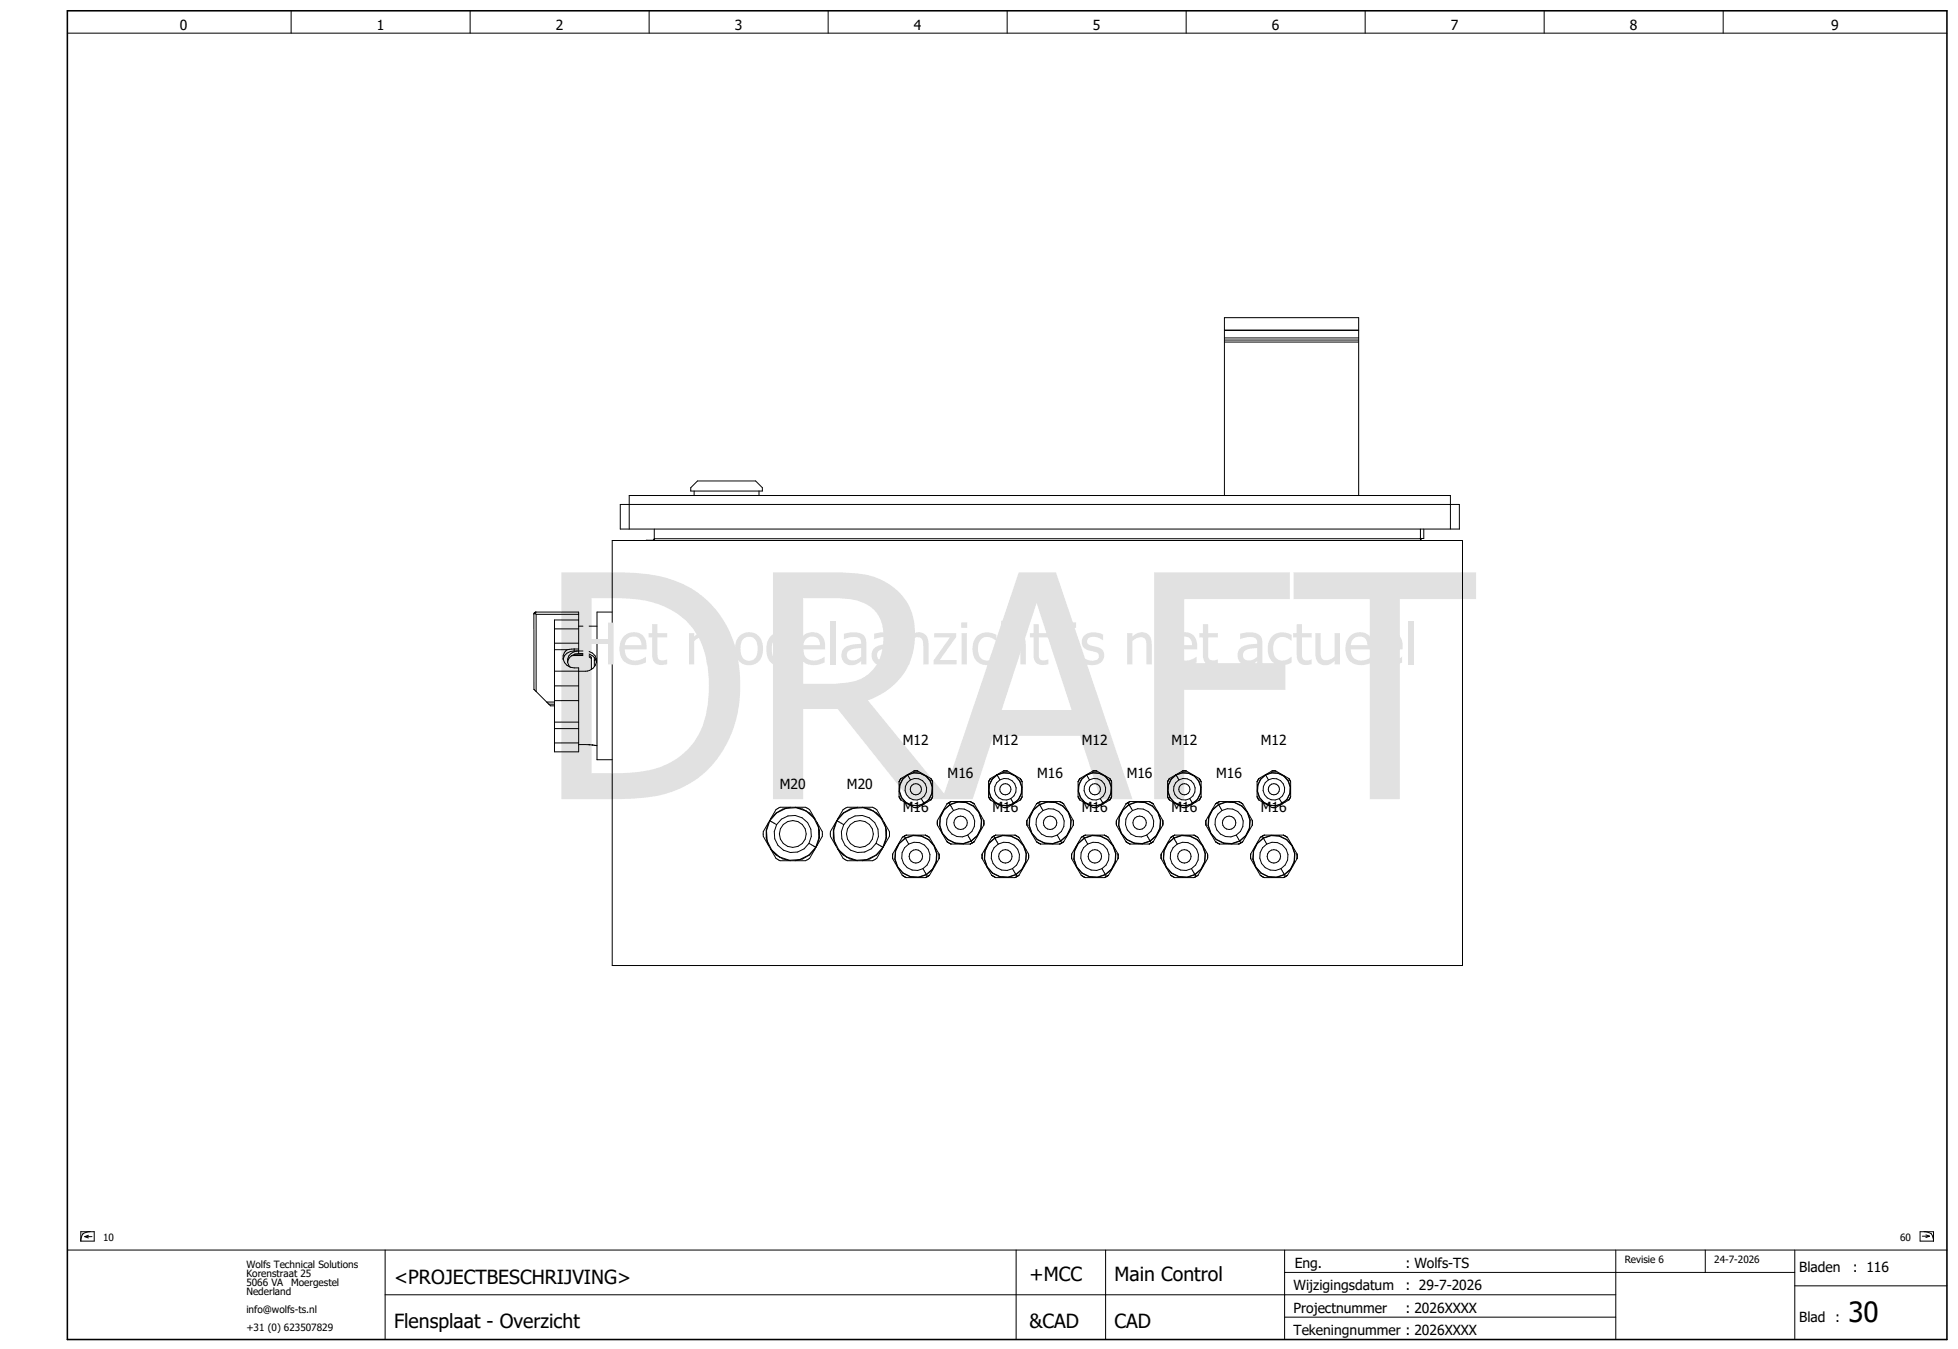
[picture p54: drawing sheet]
<svg xmlns="http://www.w3.org/2000/svg" width="438mm" height="302mm" viewBox="0 0 438 302" stroke-linecap="round" stroke-linejoin="round" font-family="sans-serif">
<defs><g id="words">
<text font-size="69.7" fill="#e1e1e1" x="120.3" y="178.6">DRAFT</text>
<text font-size="12.8" fill="#e1e1e1" x="129.4" y="148.5">Het modelaanzicht is niet actueel</text>
<text font-size="6.2" x="413.1" y="295.4">30</text>
<g font-size="4.3">
<text x="88.1" y="286.9">&lt;PROJECTBESCHRIJVING&gt;</text>
<text x="230.1" y="286.4">+MCC</text>
<text x="249.1" y="286.4">Main Control</text>
<text x="88.1" y="296.9">Flensplaat - Overzicht</text>
<text x="230.1" y="296.9">&amp;CAD</text>
<text x="249.1" y="296.9">CAD</text>
</g>
<g font-size="3.1">
<text x="40.2" y="6.8">0</text>
<text x="84.2" y="6.8">1</text>
<text x="124.2" y="6.8">2</text>
<text x="164.2" y="6.8">3</text>
<text x="204.2" y="6.8">4</text>
<text x="244.2" y="6.8">5</text>
<text x="284.2" y="6.8">6</text>
<text x="324.2" y="6.8">7</text>
<text x="364.2" y="6.8">8</text>
<text x="409.2" y="6.8">9</text>
<text x="201.8" y="166.4">M12</text>
<text x="221.8" y="166.4">M12</text>
<text x="241.8" y="166.4">M12</text>
<text x="261.8" y="166.4">M12</text>
<text x="281.8" y="166.4">M12</text>
<text x="211.8" y="173.9">M16</text>
<text x="231.8" y="173.9">M16</text>
<text x="251.8" y="173.9">M16</text>
<text x="271.8" y="173.9">M16</text>
<text x="174.3" y="176.4">M20</text>
<text x="189.3" y="176.4">M20</text>
<text x="201.8" y="181.4">M16</text>
<text x="221.8" y="181.4">M16</text>
<text x="241.8" y="181.4">M16</text>
<text x="261.8" y="181.4">M16</text>
<text x="281.8" y="181.4">M16</text>
<text x="289.3" y="283.4">Eng.</text>
<text x="314.1" y="283.4">: Wolfs-TS</text>
<text x="402.1" y="284.4">Bladen</text>
<text x="414.1" y="284.4">: 116</text>
<text x="289.1" y="288.4">Wijzigingsdatum</text>
<text x="289.1" y="293.4">Projectnummer</text>
<text x="314.1" y="288.4">: 29-7-2026</text>
<text x="314.1" y="293.4">: 2026XXXX</text>
<text x="289.1" y="298.4">Tekeningnummer : 2026XXXX</text>
<text x="402.1" y="295.4">Blad :</text>
</g>
<g font-size="2.2">
<text x="23.1" y="277.4">10</text>
<text x="424.6" y="277.4">60</text>
<text x="55.1" y="283.4">Wolfs Technical Solutions</text>
<text x="55.1" y="285.4">Korenstraat 25</text>
<text x="55.1" y="287.4">5066 VA</text>
<text x="65.1" y="287.4">Moergestel</text>
<text x="363.1" y="282.4">Revisie 6</text>
<text x="383.1" y="282.4">24-7-2026</text>
<text x="55.1" y="289.4">Nederland</text>
<text x="55.1" y="293.4">info@wolfs-ts.nl</text>
<text x="55.1" y="297.4">+31 (0) 623507829</text>
</g>
</g></defs>
<g fill="none" stroke="#000" stroke-width=".22">
<path d="M15.1 7.4h420M65.1 2.4v5M105.1 2.4v5M145.1 2.4v5M185.1 2.4v5M225.1 2.4v5M265.1 2.4v5M305.1 2.4v5M345.1 2.4v5M385.1 2.4v5M273.6 73.8h30M273.6 73.9h30"/>
<path d="M273.6 75.5h30M273.6 76h30M273.6 76.5h30M138.6 112.8h187.5v5.5h-187.5zM140.6 118.3v-7.5h183.5v7.5M146.2 118.3v2.1M155.1 109.8v1M155.9 107.5h13l1.5 1.5v.8h-16v-.8zM169.6 109.8v1M273.6 110.8v-39.8h30v39.8M317.4 118.3v2.3M318.2 118.3v2.1h-172"/>
<path d="M119.3 137.2v16.9l3.7 3.7h.9M119.4 137.1l-.1 .1M119.4 137l.4 .3M119.4 137v.1M119.5 136.9l-.1 .1M119.6 136.9h-.1M119.6 136.8v.1M119.8 136.8h9.5v9.3M119.8 137.3h9.5M119.8 137.3v17.3M119.8 136.8h-.2M129.3 138.6h-5.4v29.4h5.4v-18.7a2.88 2.88 0 0 1-3.5-1.9 2.06 2.06 0 0 1 .9-2.2"/>
<path d="M129.3 140h4.1M136.8 120.8h190v95h-190zM136.8 136.8h-3.4v33h3.4M144.4 120.8h.1M144.5 120.8h.2M145.9 120.8h.1M145.9 120.8h-.1M146 120.8h-1.5M146 120.8h-.1M146.1 120.7l-.1 .1M146.2 120.6h-.1M146.2 120.5l-.2 .3"/>
<path d="M146.2 120.5h.1M146.2 120.4v.1M317.4 120.5v.1M317.4 120.6l.1 .1M317.5 120.6v.1M317.5 120.7l.1 .1M317.6 120.8h.1M317.6 120.8h.2M122.2 156.9h1.7M122.6 157.4h1.3M123.9 140.6h5.4M123.9 143.8h5.4"/>
<path d="M123.9 145.2h2.8M123.9 150h5.4M123.9 153.3h5.4M123.9 156.6h5.4M128.3 145.5h2.5M128.3 145.1v.4M128.3 146.3v.2M128.3 145.1h1M128.3 146.5h2M128.3 146.5l-.6 .1M128.3 145.1l-1.6 .1M128.3 145.5a2.35 2.35 0 0 0-2.5 1.8"/>
<path d="M128.4 146.2h1.9M129.3 146.1h1.5M129.3 145.5a2.18 2.18 0 0 0-2.2 1.1 2.18 2.18 0 0 0 .3 2.5M129.3 146.1a2.32 2.32 0 0 0-2.5 1.9M130.3 146.2l1.3 .4 .6 .3v2.7M130.3 146.5l1.3 .3 .6 .4M130.3 146.2v.3M130.8 145.5a2.3 2.3 0 0 1 2.5 2.5M130.8 146.1a2.46 2.46 0 0 1 2.5 1.8M130.8 145.5v.6M132.8 147v2M133.1 147.3l-.3 .4"/>
<path d="M133.3 148h.1M133.3 148a2.5 2.5 0 0 1-2.5 2h-1.5M123.9 161.4h5.4M123.9 162.9h5.4M123.9 166.1h5.4M129.3 166.4l4 .3M131.6 166.5h.2M132.3 166.5l.3 .1M132.9 166.6h.2M133.2 166.6l.1 .1M133.3 166.7h.1M200.9 174.7h.1"/>
<path d="M200.9 178.2l.1 .2M200.9 178.2h.1M201.2 178.6l.1 .2M201.2 174.3l-.3 .4M201.2 174.2l-.3 .6v3.3l.3 .5M201.3 178.8l2.9 1.7h.9M201.3 174.1h.1M201.3 174.1l-.1 .2M201.3 178.8h.1M201.3 174v.1M201.3 174l2.9-1.7h.3h.6l2.9 1.7M201.3 174l-.1 .2"/>
<path d="M202.8 173.2a3.7 3.7 0 0 0-1.4 5.1 3.7 3.7 0 0 0 5.1 1.4M202.8 173.2a3.7 3.7 0 0 1 5.1 1.3 3.7 3.7 0 0 1-1.4 5.2M202.8 173.2h.1M202.8 173.2a3.7 3.7 0 0 0-1.3 5.1 3.7 3.7 0 0 0 5 1.3M202.8 173.2a3.7 3.7 0 0 1 5 1.4 3.7 3.7 0 0 1-1.3 5M202.8 173.2l.6 1.1M203.4 174.3a2.42 2.42 0 0 0-.8 3.3 2.42 2.42 0 0 0 3.3 .9M203.4 174.3a2.42 2.42 0 0 1 3.4 .9 2.42 2.42 0 0 1-.9 3.3M204.3 172.3h.7M204.3 172.3h.1M205 172.3h.1M205.9 178.5l.6 1.2"/>
<path d="M206.5 179.6h.1M206.5 179.7h.1M206.5 179.7l-1.5 .8M208 174l.1 .2M208 174v.1M208 178.8h.1M208 174.1l.2 .2M208 174.1h.1M208.1 174.2l.3 .6v3.3l-.3 .5M208.1 178.6l-1.6 1.1M208.2 178.6l-.2 .2M208.3 174.5l.1 .2"/>
<path d="M208.4 174.7h.1M208.4 178.1v.1M208.4 178.2l-.2 .4M211.7 179.6v.1M211.9 179.5l-.3 .2-2.1 3.7v.3M211.9 179.5l-.2 .1M212.1 179.4l.4-.2h4.3l.9 .5M212.1 179.4l1 1.8M212.1 179.4l-.2 .1M212.3 179.8a4.7 4.7 0 0 1 6.5 1.7 4.7 4.7 0 0 1-1.8 6.5M212.3 179.8a4.7 4.7 0 0 0-1.8 6.5 4.7 4.7 0 0 0 6.5 1.7M212.3 179.8v.1"/>
<path d="M212.3 179.9a4.7 4.7 0 0 1 6.4 1.7 4.7 4.7 0 0 1-1.7 6.4M212.3 179.9a4.7 4.7 0 0 0-1.7 6.3 4.7 4.7 0 0 0 6.4 1.8M212.5 179.2h.1M212.5 179.2l-.6 .3M216.8 179.2h.1M216.9 179.2l.2 .1M216.9 179.2h.1M217.4 179.5l.2 .1M217.6 179.6l2.2 3.8v.7v.4l-2.1 3.6-.4 .3M217.6 179.6v.1M220.9 178.2l.3 .4M220.9 174.7h.1"/>
<path d="M220.9 178.2h.1M221 174.5l-.1 .2M221.2 178.6l.1 .2M221.2 174.2l-.3 .6v3.3l.3 .5M221.3 178.8l2.9 1.7h.9l1.4-.8M221.3 174.1h.1M221.3 174.1l-.1 .2M221.3 178.8h.1M221.3 174v.1M221.3 174l-.1 .2M222.8 173.2a3.7 3.7 0 0 1 5.1 1.3 3.7 3.7 0 0 1-1.4 5.2M222.8 173.2a3.7 3.7 0 0 0-1.4 5.1 3.7 3.7 0 0 0 5.1 1.4"/>
<path d="M222.8 173.2h.1M222.8 173.2a3.7 3.7 0 0 1 5 1.4 3.7 3.7 0 0 1-1.3 5M222.8 173.2a3.7 3.7 0 0 0-1.3 5.1 3.7 3.7 0 0 0 5 1.3M222.8 173.2l.6 1.1M223.4 174.3a2.42 2.42 0 0 1 3.4 .9 2.42 2.42 0 0 1-.9 3.3M223.4 174.3a2.42 2.42 0 0 0-.8 3.3 2.42 2.42 0 0 0 3.3 .9M224.3 172.3h.7M224.3 172.3h.1M225 172.3l3 1.7M225 172.3h.1M225.1 172.3h-.9l-2.9 1.7M225.9 178.5l.6 1.2"/>
<path d="M226.5 179.6h.1M226.5 179.7h.1M228 174l.1 .2M228 174v.1M228 178.8h.1M228 174.1l.2 .2M228 174.1h.1M228 178.8l-1.5 .9M228.1 174.2l.3 .6v3.3l-.3 .5M228.1 178.6l-.1 .2M228.2 178.6l-.2 .2M228.3 174.5l.1 .2"/>
<path d="M228.4 174.7h.1M228.4 178.1v.1M228.4 178.2l-.1 .2M231.7 179.6v.1M231.9 179.5l-.3 .2-2.1 3.8M231.9 179.5l-.2 .1M232.1 179.4l.4-.2h4.3l.9 .5 2.1 3.7v.7v.4l-2.1 3.6-.4 .3M232.1 179.4l1 1.8M232.1 179.4l-.2 .1M232.3 179.8a4.7 4.7 0 0 1 6.5 1.7 4.7 4.7 0 0 1-1.8 6.5M232.3 179.8a4.7 4.7 0 0 0-1.8 6.5 4.7 4.7 0 0 0 6.5 1.7M232.3 179.8v.1"/>
<path d="M232.3 179.9a4.7 4.7 0 0 1 6.4 1.7 4.7 4.7 0 0 1-1.7 6.4M232.3 179.9a4.7 4.7 0 0 0-1.7 6.3 4.7 4.7 0 0 0 6.4 1.8M232.5 179.2h.1M232.5 179.2l-.6 .3M236.8 179.2h.1M236.9 179.2l.7 .4M236.9 179.2h.1M237.6 179.6l.1 .1M240.9 174.7h.1M240.9 178.2l.1 .2M240.9 178.2h.1M241 174.5l-.1 .2"/>
<path d="M241.2 178.6l.1 .2M241.2 174.2l-.3 .6v3.3l.3 .5M241.3 178.8l2.9 1.7h.9l1.4-.8M241.3 174.1h.1M241.3 174.1l-.1 .2M241.3 178.8h.1M241.3 174v.1M241.3 174l-.1 .2M242.8 173.2a3.7 3.7 0 0 0-1.4 5.1 3.7 3.7 0 0 0 5.1 1.4M242.8 173.2a3.7 3.7 0 0 1 5.1 1.3 3.7 3.7 0 0 1-1.4 5.2M242.8 173.2h.1M242.8 173.2a3.7 3.7 0 0 0-1.3 5.1 3.7 3.7 0 0 0 5 1.3"/>
<path d="M242.8 173.2a3.7 3.7 0 0 1 5 1.4 3.7 3.7 0 0 1-1.3 5M242.8 173.2l.6 1.1M243.4 174.3a2.42 2.42 0 0 1 3.4 .9 2.42 2.42 0 0 1-.9 3.3M243.4 174.3a2.42 2.42 0 0 0-.8 3.3 2.42 2.42 0 0 0 3.3 .9M244.3 172.3h.1M244.3 172.3h.7M245 172.3l3 1.7M245 172.3h.1M245.1 172.3h-.9l-2.9 1.7M245.9 178.5l.6 1.2M246.5 179.6h.1M246.5 179.7h.1"/>
<path d="M248 174l.1 .2M248 174v.1M248 178.8h.1M248 174.1l.2 .2M248 174.1h.1M248 178.8l-1.5 .9M248.1 174.2l.3 .6v3.3l-.3 .5M248.1 178.6l-.1 .2M248.2 178.6l-.2 .2M248.3 174.5l.1 .2M248.4 174.7h.1M248.4 178.1v.1"/>
<path d="M248.4 178.2l-.1 .2M251.7 179.6v.1M251.9 179.5l-.3 .2-2.1 3.7v.3M251.9 179.5l-.2 .1M252.1 179.4l.4-.2h4.3l.9 .5 2.1 3.7v.7v.4l-2.1 3.6-.4 .3M252.1 179.4l1 1.8M252.1 179.4l-.2 .1M252.3 179.8a4.7 4.7 0 0 1 6.5 1.7 4.7 4.7 0 0 1-1.8 6.5M252.3 179.8a4.7 4.7 0 0 0-1.8 6.5 4.7 4.7 0 0 0 6.5 1.7M252.3 179.8v.1M252.3 179.9a4.7 4.7 0 0 1 6.4 1.7 4.7 4.7 0 0 1-1.7 6.4M252.3 179.9a4.7 4.7 0 0 0-1.7 6.3 4.7 4.7 0 0 0 6.4 1.8"/>
<path d="M252.5 179.2h.1M252.5 179.2l-.6 .3M256.8 179.2h.1M256.9 179.2l.7 .4M256.9 179.2h.1M257.6 179.6l.1 .1M260.9 178.2l.3 .4M260.9 174.7h.1M260.9 178.2h.1M261.2 178.6l.1 .2M261.2 174.3l-.3 .4M261.2 174.2l-.3 .6v3.3l.3 .5"/>
<path d="M261.3 178.8l2.9 1.7h.9l1.4-.8M261.3 174.1h.1M261.3 174.1l-.1 .2M261.3 178.8h.1M261.3 174v.1M261.3 174l-.1 .2M262.8 173.2a3.7 3.7 0 0 0-1.4 5.1 3.7 3.7 0 0 0 5.1 1.4M262.8 173.2a3.7 3.7 0 0 1 5.1 1.3 3.7 3.7 0 0 1-1.4 5.2M262.8 173.2h.1M262.8 173.2a3.7 3.7 0 0 0-1.3 5.1 3.7 3.7 0 0 0 5 1.3M262.8 173.2a3.7 3.7 0 0 1 5 1.4 3.7 3.7 0 0 1-1.3 5M262.8 173.2l.6 1.1"/>
<path d="M263.4 174.3a2.42 2.42 0 0 1 3.4 .9 2.42 2.42 0 0 1-.9 3.3M263.4 174.3a2.42 2.42 0 0 0-.8 3.3 2.42 2.42 0 0 0 3.3 .9M264.3 172.3h.7M264.3 172.3h.1M265 172.3l3 1.7M265 172.3h.1M265.1 172.3h-.9l-2.9 1.7M265.9 178.5l.6 1.1M266.5 179.6h.1M266.5 179.6v.1M266.5 179.7h.1M268 174l.1 .2"/>
<path d="M268 174v.1M268 178.8h.1M268 174.1l.2 .2M268 174.1h.1M268.1 174.2l.3 .6v3.3l-.3 .5M268.1 178.6l-1.6 1.1M268.2 178.6l-.2 .2M268.3 174.5l.1 .2M268.4 174.7h.1M268.4 178.1v.1M268.4 178.2l-.1 .2M271.7 179.6v.1"/>
<path d="M271.9 179.5l-.3 .2-2.1 3.7v.3M271.9 179.5l-.2 .1M272.1 179.4l.4-.2h4.3l.9 .5M272.1 179.4l1 1.8M272.1 179.4l-.2 .1M272.3 179.8a4.7 4.7 0 0 1 6.5 1.7 4.7 4.7 0 0 1-1.8 6.5M272.3 179.8a4.7 4.7 0 0 0-1.8 6.5 4.7 4.7 0 0 0 6.5 1.7M272.3 179.8v.1M272.3 179.9a4.7 4.7 0 0 1 6.4 1.7 4.7 4.7 0 0 1-1.7 6.4M272.3 179.9a4.7 4.7 0 0 0-1.7 6.3 4.7 4.7 0 0 0 6.4 1.8M272.5 179.2h.1M272.5 179.2l-.6 .3"/>
<path d="M276.8 179.2h.1M276.9 179.2l.2 .1M276.9 179.2h.1M277.4 179.5l.2 .1M277.6 179.6l2.2 3.9M277.6 179.6v.1M280.9 174.7h.1M280.9 178.2l.1 .2M280.9 178.2h.1M281.2 178.6l.1 .2M281.2 174.3l-.3 .4M281.2 178.6l.1 .2 2.9 1.7h.9l1.4-.8"/>
<path d="M281.2 174.2l-.3 .6v3.3l.3 .5M281.3 174.1h.1M281.3 178.8h.1M281.3 174.1l-.1 .2M281.3 174v.1M281.3 174l-.1 .2M282.8 173.2h.1M282.8 173.2a3.7 3.7 0 0 0-1.4 5.1 3.7 3.7 0 0 0 5.1 1.4M282.8 173.2a3.7 3.7 0 0 1 5.1 1.3 3.7 3.7 0 0 1-1.4 5.2M282.8 173.2l.6 1.1M282.8 173.2a3.7 3.7 0 0 0-1.3 5.1 3.7 3.7 0 0 0 5 1.3M282.8 173.2a3.7 3.7 0 0 1 5 1.4 3.7 3.7 0 0 1-1.3 5"/>
<path d="M283.4 174.3a2.42 2.42 0 0 1 3.4 .9 2.42 2.42 0 0 1-.9 3.3M283.4 174.3a2.42 2.42 0 0 0-.8 3.3 2.42 2.42 0 0 0 3.3 .9M284.3 172.3h.7M284.3 172.3h.1M285 172.3l3 1.7M285 172.3h.1M285.1 172.3h-.9l-2.9 1.7M285.9 178.5l.6 1.1M286.5 179.6h.1M286.5 179.6v.1M286.5 179.7h.1M288 174l.1 .2"/>
<path d="M288 174v.1M288 178.8h.1M288 174.1l.2 .2M288 174.1h.1M288.1 174.2l.3 .6v3.3l-.3 .5M288.1 178.6l-1.6 1.1M288.2 174.3l.2 .4M288.2 178.6l-.2 .2M288.4 174.7h.1M288.4 178.1v.1M288.4 178.2l-.2 .4M171.3 185.6l.1 2.3 1.1 2.1"/>
<path d="M171.3 185.6v1.7M171.3 185.5v.1M171.7 183.9a6 6 0 0 0 0 5.1M172 183.4h.1M172 183.4l1.5 .9M172 183.4l-.7 2.2M172.2 189.8l1.2 1.3 .8 .5M172.3 189.8l.2 .2M172.5 190l1 1.1M172.5 190l1.7 1.5M173.4 181l.9-.6h5.7l.9 .6 2.8 4.9 .1 .3-.1 .7-2.8 5-.9 .5h-5.7l-.9-.5-2.8-5-.1-.3 .1-.7zM173.5 184.3a4.2 4.2 0 0 1 5.7-1.5 4.2 4.2 0 0 1 1.6 5.7"/>
<path d="M173.5 184.3a4.2 4.2 0 0 0 1.6 5.7 4.2 4.2 0 0 0 5.7-1.5M174.2 191.6l.7 .4 1.7 .4M175.6 180.7l-.7 .1-1.5 .9-1.2 1.3M175.6 180.7l2.3-.2 2.2 .8M175.6 180.7l-2.1 1-1.5 1.7M176.6 180.4l-1 .3M177.7 180.4l1.7 .4 .7 .5M180.1 181.3l1.8 1.5M180.1 181.3l.8 .4 1.1 1.3-.1-.2M180.8 188.5l1.5 .9M180.8 181.8l1.1 1M181.9 182.8l1 2.1"/>
<path d="M182.1 189.8a6 6 0 0 1-4.4 2.6M182.3 189.4h.1M182.3 189.4a5.9 5.9 0 0 1-8.1 2.1M182.6 183.9l.3 1M182.9 184.9l.1 2.3M182.9 184.9l.2 .6v1.8l-.5 1.7M183 187.2v.1M183 187.2l-.7 2.2M183 185.5v1.7M186.3 185.6l.1 2.3M186.3 185.6v1.7M186.3 185.5v.1"/>
<path d="M186.4 188l.3 1M186.4 187.9l1.1 2.1M186.7 183.9l-.5 1.6v1.8l.2 .7M187 183.4h.1M187 183.4l1.5 .9M187 183.4l-.7 2.2M187.5 190l-.3-.2a6.5 6.5 0 0 0 4.4 2.6M187.5 190l1 1.1M188.4 181l.9-.6h5.7l.9 .6 2.8 4.9 .1 .3-.1 .7-2.8 5-.9 .5h-5.7l-.9-.5-2.8-5-.1-.3 .1-.7zM188.5 184.3a4.2 4.2 0 0 0 1.6 5.7 4.2 4.2 0 0 0 5.7-1.5M188.5 184.3a4.2 4.2 0 0 1 5.7-1.5 4.2 4.2 0 0 1 1.6 5.7M190.6 180.7l-.7 .1-1.5 .9-1.2 1.3"/>
<path d="M190.6 180.7l2.3-.2 2.2 .8M190.6 180.7l-2.1 1-1.5 1.7M191.6 180.4l-1 .3M192.7 180.4l1.7 .4 .7 .5M195.1 181.3l1.8 1.5M195.1 181.3l.8 .4M195.8 188.5l1.5 .9M195.8 181.8l1.1 1M195.9 181.7l1.2 1.3M196.9 182.8l1 2.1 .1 2.3M196.9 182.8l.1 .2M197.1 189.8a6 6 0 0 1-4.4 2.6"/>
<path d="M197.3 189.4h.1M197.3 189.4a5.9 5.9 0 0 1-9.8 .6M197.6 183.9a6 6 0 0 1 0 5.1M198 187.2v.1M198 187.2l-.7 2.2M198 185.5v1.7M199.4 191.6l.1 .3M199.5 191h.1M199.5 191.9h.1M199.5 191l-.1 .3M199.5 190.9v1.1l2.1 3.6 .9 .6M201.6 195.7h.1"/>
<path d="M201.7 187.1v.1M201.7 195.7l.2 .1M201.7 195.7h.1M201.9 187l-.3 .2-2.1 3.8M201.9 187l-.2 .1M202.1 186.9l.4-.2h4.3l.9 .5M202.1 186.9l.2 .4M202.1 186.9l-.2 .1M202.2 196l.3 .1M202.3 187.3h.1M202.3 187.3v.1M202.3 187.4a4.7 4.7 0 0 1 6.4 1.7 4.7 4.7 0 0 1-1.7 6.4"/>
<path d="M202.3 187.4l.8 1.3M202.3 187.4a4.7 4.7 0 0 0-1.7 6.3 4.7 4.7 0 0 0 6.4 1.8M202.5 196.1h4.4M202.5 186.7h.1M202.5 186.7l-.6 .3M202.5 196.1h.1M203.1 188.7a3.2 3.2 0 0 1 4.3 1.1 3.2 3.2 0 0 1-1.2 4.4M203.1 188.7a3.2 3.2 0 0 0-1.2 4.3 3.2 3.2 0 0 0 4.3 1.2M204.3 180.5h.1M204.4 180.5h.3M204.7 180.5h.1M205 180.5h.1"/>
<path d="M205 180.5h-.3M206.2 194.2l1.1 1.7M206.8 186.7h.1M206.9 196.1h.1M206.9 186.7l.7 .4M206.9 186.7h.1M207 195.5h.1M207.3 195.9l-.5 .3M207.6 195.7h.1M207.6 187.1l2.2 3.9M207.6 187.1v.1M207.6 195.7l-.7 .4"/>
<path d="M207.7 195.7h-.1M209.4 184.1l.1 .3M209.5 184.1v.4l2.1 3.6 .9 .6M209.5 183.7v.4M209.5 183.5h.1M209.5 184.4h.1M209.5 183.5l-.1 .3M209.5 183.4v.1M209.8 190.9v1.1l-2.1 3.6-.4 .3M209.8 191.9h.1M209.8 191v.9M209.8 191h.1"/>
<path d="M211.7 188.2l.2 .1M212.2 188.5l.3 .1M212.5 188.6h4.4M212.5 188.6h.1M213.1 181.2a3.2 3.2 0 0 1 4.3 1.1 3.2 3.2 0 0 1-1.2 4.4M213.1 181.2a3.2 3.2 0 0 0-1.2 4.3 3.2 3.2 0 0 0 4.3 1.2M216.2 186.7l.8 1.3M216.9 188.6h.1M217 188h.1M217 188l.3 .4M217.3 188.4l-.5 .3M217.7 188.2l-.8 .4"/>
<path d="M219.4 191.6l.1 .3M219.5 191.9h.1M219.5 190.9l-.1 .4M219.8 183.4v.1M219.8 184.4h.1M219.8 183.5v.9M219.8 183.5h.1M221.6 195.7h.1M221.7 187.1v.1M221.7 195.7l.2 .1M221.7 195.7h.1M221.9 187l-.3 .2-2.1 3.7v1.1l2.1 3.6 .9 .6"/>
<path d="M221.9 187l-.2 .1M222.1 186.9l.4-.2h4.3l.9 .5M222.1 186.9l.2 .4M222.1 186.9l-.2 .1M222.2 196l.3 .1M222.3 187.3h.1M222.3 187.3v.1M222.3 187.4a4.7 4.7 0 0 1 6.4 1.7 4.7 4.7 0 0 1-1.7 6.4M222.3 187.4a4.7 4.7 0 0 0-1.7 6.3 4.7 4.7 0 0 0 6.4 1.8M222.3 187.4l.8 1.3M222.5 196.1h4.4M222.5 186.7h.1"/>
<path d="M222.5 186.7l-.6 .3M222.5 196.1h.1M223.1 188.7a3.2 3.2 0 0 1 4.3 1.1 3.2 3.2 0 0 1-1.2 4.4M223.1 188.7a3.2 3.2 0 0 0-1.2 4.3 3.2 3.2 0 0 0 4.3 1.2M224.3 180.5h.1M224.4 180.5h.3M224.7 180.5h.1M225 180.5h-.3M225 180.5h.1M226.2 194.2l1.1 1.7M226.8 186.7h.1M226.9 196.1h.1"/>
<path d="M226.9 186.7l.7 .4M226.9 186.7h.1M227 195.5h.1M227.3 195.9l-.5 .3M227.6 195.7h.1M227.6 187.1l1.6 2.8a2.48 2.48 0 0 1 .6 2.1M227.6 187.1v.1M227.6 195.7l-.7 .4M227.7 195.7h-.1M229.4 184.1l.1 .3M229.5 183.7v.4M229.5 184.1v.4"/>
<path d="M229.5 184.4l2.2 3.8M229.5 183.5h.1M229.5 183.5l-.1 .3M229.5 184.4h.1M229.5 183.4v.3M229.8 191.9h.1M229.8 191v.9M229.8 191h.1M229.8 191.9l-2.1 3.7-.4 .3M231.6 188.1l.9 .6M231.7 188.2l.2 .1M231.7 188.2h.1"/>
<path d="M232.2 188.5l.3 .1M232.5 188.6h4.4M232.5 188.6h.1M233.1 181.2a3.2 3.2 0 0 1 4.3 1.1 3.2 3.2 0 0 1-1.2 4.4M233.1 181.2a3.2 3.2 0 0 0-1.2 4.3 3.2 3.2 0 0 0 4.3 1.2M236.2 186.7l.8 1.3M236.9 188.6h.1M237 188h.1M237 188l.3 .4M237.3 188.4l-.5 .3M237.7 188.2l-.8 .4M239.4 191.6l.1 .3"/>
<path d="M239.5 191.9l2.2 3.8M239.5 191.9h.1M239.5 190.9l-.1 .4M239.8 183.4v.1M239.8 184.4h.1M239.8 183.5v.9M239.8 183.5h.1M241.6 195.6l.9 .6M241.7 195.7l.8 .4M241.7 187.1v.1M241.7 195.7h.1M241.9 187l-.3 .2-2.1 3.7v1.1"/>
<path d="M241.9 187l-.2 .1M242.1 186.9l.4-.2h4.3l.6 .3 .3 .2 2.1 3.7v1.1M242.1 186.9l.2 .4M242.1 186.9l-.2 .1M242.3 187.3h.1M242.3 187.3v.1M242.3 187.4a4.7 4.7 0 0 1 6.4 1.7 4.7 4.7 0 0 1-1.7 6.4M242.3 187.4l.8 1.3M242.3 187.4a4.7 4.7 0 0 0-1.7 6.3 4.7 4.7 0 0 0 6.4 1.8M242.5 196.1h4.4M242.5 186.7h.1M242.5 186.7l-.6 .3"/>
<path d="M242.5 196.1h.1M243.1 188.7a3.2 3.2 0 0 1 4.3 1.1 3.2 3.2 0 0 1-1.2 4.4M243.1 188.7a3.2 3.2 0 0 0-1.2 4.3 3.2 3.2 0 0 0 4.3 1.2M244.3 180.5h.1M244.4 180.5h.3M244.7 180.5h.1M245 180.5h-.3M245 180.5h.1M246.2 194.2l1.1 1.7M246.8 186.7h.1M246.9 196.1h.1M246.9 186.7l.2 .1"/>
<path d="M246.9 186.7h.1M247 195.5h.1M247.3 195.9l-.5 .3M247.4 187l.2 .1M247.6 195.7h.1M247.6 187.1l.1 .1M247.6 187.1v.1M247.6 195.7l-.7 .4M247.7 195.7h-.1M249.4 184.1l.1 .3M249.5 184.1v.4l2.2 3.7M249.5 183.7v.4"/>
<path d="M249.5 183.5h.1M249.5 184.4h.1M249.5 183.5l-.1 .3M249.5 183.4v.1M249.8 191.9h.1M249.8 191v.9M249.8 191h.1M249.8 191.9l-2.1 3.7-.4 .3M251.6 188.1l.9 .6M251.7 188.2l.2 .1M251.7 188.2h.1M252.2 188.5l.3 .1"/>
<path d="M252.5 188.6h4.4M252.5 188.6h.1M253.1 181.2a3.2 3.2 0 0 1 4.3 1.1 3.2 3.2 0 0 1-1.2 4.4M253.1 181.2a3.2 3.2 0 0 0-1.2 4.3 3.2 3.2 0 0 0 4.3 1.2M256.2 186.7l.8 1.3M256.9 188.6h.1M257 188h.1M257 188l.3 .4M257.3 188.4l-.5 .3M257.7 188.2l-.8 .4M259.4 191.6l.1 .3M259.5 191.9l2.2 3.8"/>
<path d="M259.5 191h.1M259.5 191l-.1 .3M259.5 191.9h.1M259.5 190.9v1.1M259.8 183.4v.1M259.8 184.4h.1M259.8 183.5v.9M259.8 183.5h.1M261.6 195.6l.9 .6M261.7 195.7l.8 .4M261.7 187.1v.1M261.7 195.7h.1"/>
<path d="M261.9 187l-.3 .2-2.1 3.8M261.9 187l-.2 .1M262.1 186.9l.4-.2h4.3l.3 .1 .6 .4 2.1 3.7v1.1l-2.1 3.6-.4 .3M262.1 186.9l.2 .4M262.1 186.9l-.2 .1M262.3 187.3h.1M262.3 187.3v.1M262.3 187.4a4.7 4.7 0 0 1 6.4 1.7 4.7 4.7 0 0 1-1.7 6.4M262.3 187.4l.8 1.3M262.3 187.4a4.7 4.7 0 0 0-1.7 6.3 4.7 4.7 0 0 0 6.4 1.8M262.5 196.1h4.4M262.5 186.7h.1"/>
<path d="M262.5 186.7l-.6 .3M262.5 196.1h.1M263.1 188.7a3.2 3.2 0 0 1 4.3 1.1 3.2 3.2 0 0 1-1.2 4.4M263.1 188.7a3.2 3.2 0 0 0-1.2 4.3 3.2 3.2 0 0 0 4.3 1.2M264.3 180.5h.4M264.3 180.5h.1M264.7 180.5h.1M265 180.5h-.3M265 180.5h.1M266.2 194.2l1.1 1.7M266.8 186.7h.1M266.9 196.1h.1"/>
<path d="M266.9 186.7l.2 .1M266.9 186.7h.1M267 195.5h.1M267.3 195.9l-.5 .3M267.4 187l.2 .1M267.6 195.7h.1M267.6 187.1l.1 .1M267.6 187.1v.1M267.6 195.7l-.7 .4M267.7 195.7h-.1M269.4 184.1l.1 .3M269.5 183.7v.4"/>
<path d="M269.5 184.1v.4M269.5 184.4l2.2 3.8M269.5 183.5h.1M269.5 183.5l-.1 .3M269.5 184.4h.1M269.5 183.4v.1M269.8 191.9h.1M269.8 191v.9M269.8 191h.1M271.6 188.1l.9 .6M271.7 188.2l.2 .1M271.7 188.2h.1"/>
<path d="M272.2 188.5l.3 .1M272.5 188.6h4.4M272.5 188.6h.1M273.1 181.2a3.2 3.2 0 0 1 4.3 1.1 3.2 3.2 0 0 1-1.2 4.4M273.1 181.2a3.2 3.2 0 0 0-1.2 4.3 3.2 3.2 0 0 0 4.3 1.2M276.2 186.7l.8 1.3M276.9 188.6h.1M277 188h.1M277 188l.3 .4M277.3 188.4l-.5 .3M277.7 188.2l-.8 .4M279.4 191.6l.1 .3"/>
<path d="M279.5 191.9l2.2 3.8M279.5 191h.1M279.5 191l-.1 .3M279.5 191.9h.1M279.5 190.9v1.1M279.8 183.4v1.1M279.8 184.4h.1M279.8 183.5v.9M279.8 183.5h.1M279.8 184.4l-2.1 3.7-.4 .3M281.6 195.6l.9 .6M281.7 187.1v.1"/>
<path d="M281.7 195.7l.2 .1M281.7 195.7h.1M281.9 187l-.3 .2-2.1 3.8M281.9 187l-.2 .1M282.1 186.9l.4-.2h4.3l.3 .1 .6 .4 2.1 3.8M282.1 186.9l.2 .4M282.1 186.9l-.2 .1M282.2 196l.3 .1M282.3 187.3h.1M282.3 187.3v.1M282.3 187.4a4.7 4.7 0 0 1 6.4 1.7 4.7 4.7 0 0 1-1.7 6.4M282.3 187.4l.8 1.3"/>
<path d="M282.3 187.4a4.7 4.7 0 0 0-1.7 6.3 4.7 4.7 0 0 0 6.4 1.8M282.5 196.1h4.4M282.5 186.7h.1M282.5 186.7l-.6 .3M282.5 196.1h.1M283.1 188.7a3.2 3.2 0 0 1 4.3 1.1 3.2 3.2 0 0 1-1.2 4.4M283.1 188.7a3.2 3.2 0 0 0-1.2 4.3 3.2 3.2 0 0 0 4.3 1.2M284.3 180.5h.1M284.4 180.5h.3M284.7 180.5h.1M285 180.5h-.3M285 180.5h.1"/>
<path d="M286.2 194.2l1.1 1.7M286.8 186.7h.1M286.9 196.1h.1M286.9 186.7l.2 .1M286.9 186.7h.1M287 195.5h.1M287.3 195.9l-.5 .3M287.4 187l.2 .1M287.6 195.7h.1M287.6 187.1l.1 .1M287.6 187.1v.1M287.6 195.7l-.7 .4"/>
<path d="M287.7 195.7h-.1M289.8 190.9v1.1l-2.1 3.6-.4 .3M289.8 191.9h.1M289.8 191l.1 .3M289.8 191h.1M289.9 191.6l-.1 .3M15.1 279.4h420M18.1 275.3h3v2.1h-3zM18.5 275.8l-.3 .8-.1 .8M19 276.4h1.6M19 276.4l.8 .3M19.8 276.1l-.8 .3"/>
<path d="M20.2 275.3l-.9 .1-.8 .4M86.1 279.4v20M227.1 279.4v20M247.1 279.4v20M287.1 279.4v20M361.1 279.4v20M381.1 279.4v5M401.1 279.4v20M429.1 275.3h3v2.1h-3zM429.6 276.3h1.6M430 275.3l.8 .1 .8 .4M430.4 276l.8 .3"/>
<path d="M431.2 276.3l-.8 .3M431.6 275.8l.3 .8 .2 .8M86.1 289.4h275M287.1 284.4h114M287.1 294.4h74M401.1 287.4h34"/>
<circle cx="204.7" cy="176.4" r="1.25"/>
<circle cx="224.7" cy="176.4" r="1.25"/>
<circle cx="244.7" cy="176.4" r="1.25"/>
<circle cx="264.7" cy="176.4" r="1.25"/>
<circle cx="284.7" cy="176.4" r="1.25"/>
<circle cx="177.2" cy="186.4" r="3"/>
<circle cx="192.2" cy="186.4" r="3"/>
<circle cx="204.7" cy="191.4" r="1.5"/>
<circle cx="204.7" cy="191.4" r="4.7"/>
<circle cx="214.7" cy="183.9" r="1.5"/>
<circle cx="224.7" cy="191.4" r="4.7"/>
<circle cx="224.7" cy="191.4" r="1.5"/>
<circle cx="234.7" cy="183.9" r="1.5"/>
<circle cx="244.7" cy="191.4" r="4.7"/>
<circle cx="244.7" cy="191.4" r="1.5"/>
<circle cx="254.7" cy="183.9" r="1.5"/>
<circle cx="264.7" cy="191.4" r="4.7"/>
<circle cx="264.7" cy="191.4" r="1.5"/>
<circle cx="274.7" cy="183.9" r="1.5"/>
<circle cx="284.7" cy="191.4" r="1.5"/>
<circle cx="284.7" cy="191.4" r="4.7"/>
</g>
<path d="M15.1 2.4h420v297h-420z" fill="none" stroke="#000" stroke-width=".35"/>
<use href="#words"/>
</svg>
